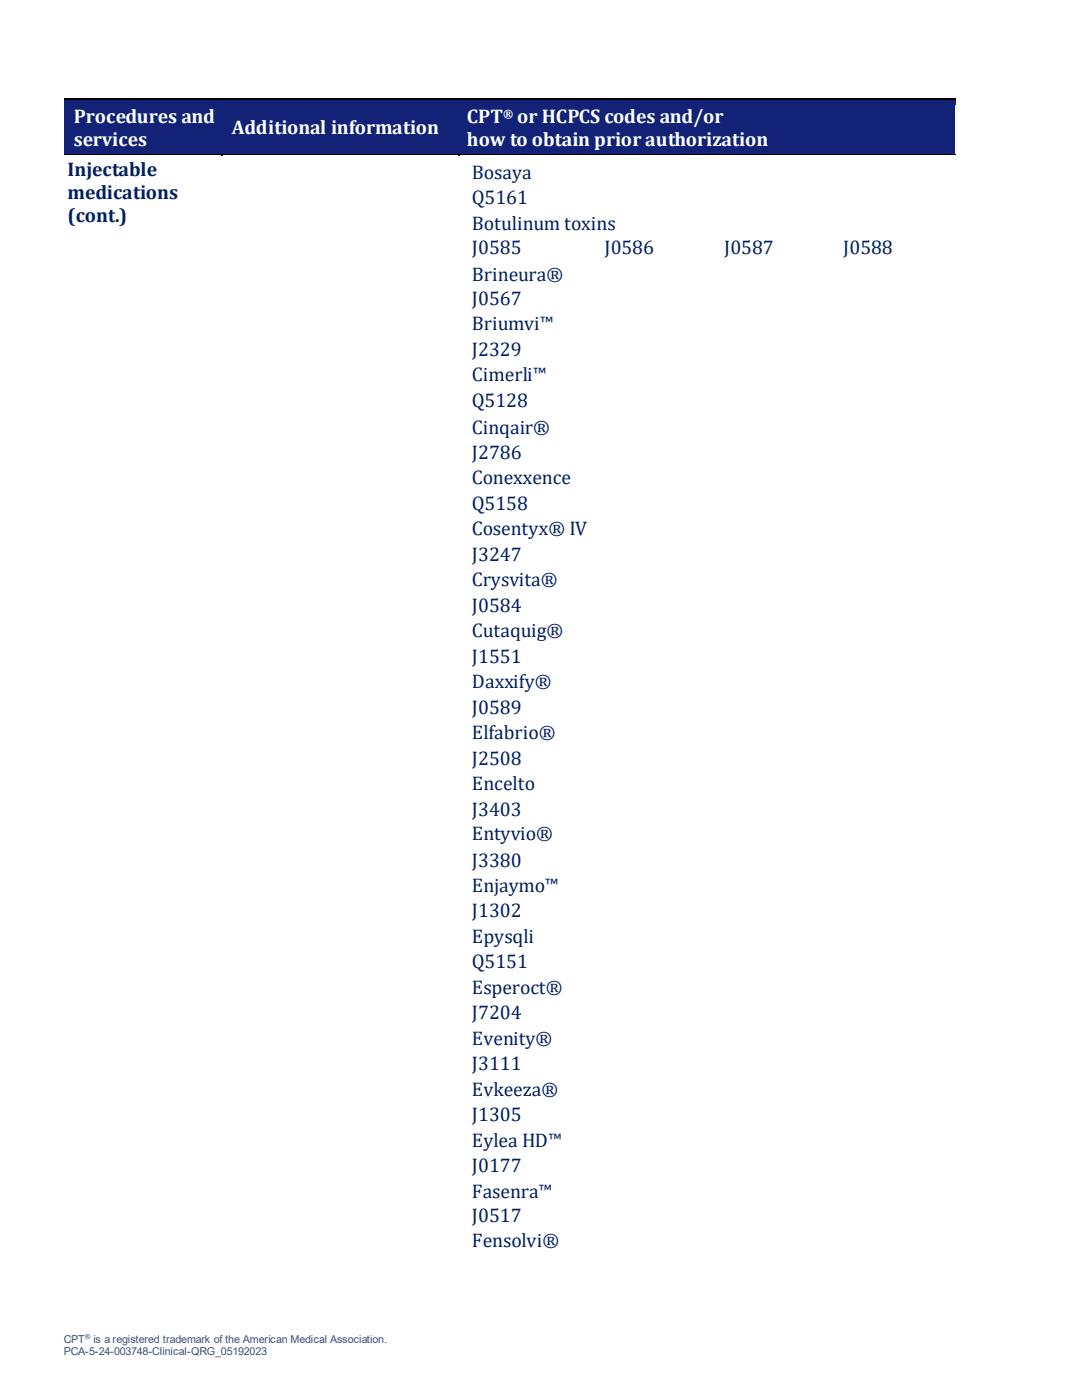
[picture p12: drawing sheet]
<svg xmlns="http://www.w3.org/2000/svg" width="216mm" height="279mm" viewBox="0 0 216 279" stroke-linecap="round" stroke-linejoin="round" font-family="sans-serif">
<defs><g id="words">
<g font-size="3.9" fill="#fff">
<text x="14.7" y="24.5">Procedures and</text>
<text x="14.7" y="29.1">services</text>
<text x="46.3" y="26.8">Additional information</text>
<text x="93.2" y="24.5">CPT</text>
<text x="93.2" y="29.1">how to obtain prior authorization</text>
<text x="103.2" y="24.5">or HCPCS codes and/or</text>
</g>
<g font-size="3.9" fill="#002060">
<text x="13.5" y="35.1">Injectable</text>
<text x="94.2" y="35.7">Bosaya</text>
<text x="13.5" y="39.6">medications</text>
<text x="94.2" y="40.8">Q5161</text>
<text x="13.5" y="44.2">(cont.)</text>
<text x="94.2" y="45.9">Botulinum toxins</text>
<text x="94.2" y="50.7">J0585</text>
<text x="120.6" y="50.7">J0586</text>
<text x="144.5" y="50.7">J0587</text>
<text x="168.3" y="50.7">J0588</text>
<text x="94.2" y="56">Brineura®</text>
<text x="94.2" y="60.9">J0567</text>
<text x="94.2" y="65.9">Briumvi™</text>
<text x="94.2" y="71">J2329</text>
<text x="94.2" y="76.1">Cimerli™</text>
<text x="94.2" y="81.2">Q5128</text>
<text x="94.2" y="86.5">Cinqair®</text>
<text x="94.2" y="91.6">J2786</text>
<text x="94.2" y="96.7">Conexxence</text>
<text x="94.2" y="101.8">Q5158</text>
<text x="94.2" y="106.9">Cosentyx® IV</text>
<text x="94.2" y="111.9">J3247</text>
<text x="94.2" y="117">Crysvita®</text>
<text x="94.2" y="122.1">J0584</text>
<text x="94.2" y="127.2">Cutaquig®</text>
<text x="94.2" y="132.3">J1551</text>
<text x="94.2" y="137.4">Daxxify®</text>
<text x="94.2" y="142.4">J0589</text>
<text x="94.2" y="147.5">Elfabrio®</text>
<text x="94.2" y="152.6">J2508</text>
<text x="94.2" y="157.7">Encelto</text>
<text x="94.2" y="162.8">J3403</text>
<text x="94.2" y="167.6">Entyvio®</text>
<text x="94.2" y="172.9">J3380</text>
<text x="94.2" y="178">Enjaymo™</text>
<text x="94.2" y="183.1">J1302</text>
<text x="94.2" y="188.2">Epysqli</text>
<text x="94.2" y="193.3">Q5151</text>
<text x="94.2" y="198.3">Esperoct®</text>
<text x="94.2" y="203.4">J7204</text>
<text x="94.2" y="208.5">Evenity®</text>
<text x="94.2" y="213.6">J3111</text>
<text x="94.2" y="218.7">Evkeeza®</text>
<text x="94.2" y="223.7">J1305</text>
<text x="94.2" y="228.8">Eylea HD™</text>
<text x="94.2" y="233.9">J0177</text>
<text x="94.2" y="239">Fasenra™</text>
<text x="94.2" y="243.8">J0517</text>
<text x="94.2" y="248.9">Fensolvi®</text>
</g>
<text font-size="2.4" fill="#fff" x="100.4" y="23.6">®</text>
<g font-size="2.2" fill="#44546a">
<text x="12.7" y="268">CPT</text>
<text x="18.7" y="268">is a registered trademark of the American Medical Association.</text>
<text x="12.7" y="270.4">PCA-5-24-003748-Clinical-QRG_05192023</text>
</g>
<text font-size="1.4" fill="#44546a" x="17" y="267.2">®</text>
</g></defs>
<g fill="#122377">
<path d="M12.7 20.1h31.5v10.7h-31.5z" fill-rule="evenodd"/>
<path d="M13.5 20.8h30v4.6h-30z" fill-rule="evenodd"/>
<path d="M13.5 25.4h30v4.6h-30z" fill-rule="evenodd"/>
<path d="M44.2 20.1h47.3v10.7h-47.3z" fill-rule="evenodd"/>
<path d="M45 23.1h45.7v4.6h-45.7z" fill-rule="evenodd"/>
<path d="M91.5 20.1h99.1v10.7h-99.1z" fill-rule="evenodd"/>
<path d="M92.3 20.8h97.5v4.6h-97.5z" fill-rule="evenodd"/>
<path d="M92.3 25.4h97.5v4.6h-97.5z" fill-rule="evenodd"/>
</g>
<path d="M12.7 19.8h31.5" fill="none" stroke="#000" stroke-width=".25"/>
<g fill="#122377">
<path d="M12.7 19.9h31.5v.9h-31.5z" fill-rule="evenodd"/>
<path d="M44.2 19.9h.3v.9h-.3z" fill-rule="evenodd"/>
</g>
<path d="M44.2 19.7h.3v.2h-.3z" fill-rule="evenodd" fill="#000"/>
<path d="M44.5 19.8h47" fill="none" stroke="#000" stroke-width=".25"/>
<g fill="#122377">
<path d="M44.5 19.9h47v.9h-47z" fill-rule="evenodd"/>
<path d="M91.5 19.9h.2v.9h-.2z" fill-rule="evenodd"/>
</g>
<path d="M91.5 19.7h.2v.2h-.2z" fill-rule="evenodd" fill="#000"/>
<path d="M91.7 19.8h98.9" fill="none" stroke="#000" stroke-width=".25"/>
<g fill="#122377">
<path d="M91.7 19.9h98.9v.9h-98.9z" fill-rule="evenodd"/>
<path d="M12.7 29.9h31.5v.7h-31.5z" fill-rule="evenodd"/>
<path d="M44.2 29.9h47.3v.7h-47.3z" fill-rule="evenodd"/>
<path d="M91.5 29.9h99.1v.7h-99.1z" fill-rule="evenodd"/>
</g>
<g fill="#fff">
<path d="M12.7 30.8h31.5v220h-31.5z" fill-rule="evenodd"/>
<path d="M13.5 31.5h30v4.5h-30z" fill-rule="evenodd"/>
<path d="M13.5 36h30v4.5h-30z" fill-rule="evenodd"/>
<path d="M13.5 40.5h30v4.6h-30z" fill-rule="evenodd"/>
<path d="M13.5 45.1h30v4.6h-30z" fill-rule="evenodd"/>
<path d="M13.5 49.7h30v4.6h-30z" fill-rule="evenodd"/>
<path d="M13.5 54.3h30v4.5h-30z" fill-rule="evenodd"/>
<path d="M13.5 58.8h30v4.5h-30z" fill-rule="evenodd"/>
<path d="M13.5 63.3h30v4.6h-30z" fill-rule="evenodd"/>
<path d="M13.5 67.9h30v4.5h-30z" fill-rule="evenodd"/>
<path d="M13.5 72.4h30v4.6h-30z" fill-rule="evenodd"/>
<path d="M13.5 77h30v4.6h-30z" fill-rule="evenodd"/>
<path d="M13.5 81.6h30v4.4h-30z" fill-rule="evenodd"/>
<path d="M13.5 86h30v4.6h-30z" fill-rule="evenodd"/>
<path d="M13.5 90.6h30v4.6h-30z" fill-rule="evenodd"/>
<path d="M13.5 95.2h30v4.5h-30z" fill-rule="evenodd"/>
<path d="M13.5 99.7h30v4.6h-30z" fill-rule="evenodd"/>
<path d="M13.5 104.3h30v4.6h-30z" fill-rule="evenodd"/>
<path d="M13.5 108.9h30v4.4h-30z" fill-rule="evenodd"/>
<path d="M13.5 113.3h30v4.6h-30z" fill-rule="evenodd"/>
<path d="M13.5 117.9h30v4.6h-30z" fill-rule="evenodd"/>
<path d="M13.5 122.5h30v4.6h-30z" fill-rule="evenodd"/>
<path d="M13.5 127.1h30v4.5h-30z" fill-rule="evenodd"/>
<path d="M13.5 131.6h30v4.6h-30z" fill-rule="evenodd"/>
<path d="M13.5 136.2h30v4.5h-30z" fill-rule="evenodd"/>
<path d="M13.5 140.7h30v4.5h-30z" fill-rule="evenodd"/>
<path d="M13.5 145.2h30v4.6h-30z" fill-rule="evenodd"/>
<path d="M13.5 149.8h30v4.6h-30z" fill-rule="evenodd"/>
<path d="M13.5 154.4h30v4.6h-30z" fill-rule="evenodd"/>
<path d="M13.5 159h30v4.4h-30z" fill-rule="evenodd"/>
<path d="M13.5 163.4h30v4.6h-30z" fill-rule="evenodd"/>
<path d="M13.5 168h30v4.6h-30z" fill-rule="evenodd"/>
<path d="M13.5 172.6h30v4.5h-30z" fill-rule="evenodd"/>
<path d="M13.5 177.1h30v4.6h-30z" fill-rule="evenodd"/>
<path d="M13.5 181.7h30v4.6h-30z" fill-rule="evenodd"/>
<path d="M13.5 186.3h30v4.4h-30z" fill-rule="evenodd"/>
<path d="M13.5 190.7h30v4.6h-30z" fill-rule="evenodd"/>
<path d="M13.5 195.3h30v4.6h-30z" fill-rule="evenodd"/>
<path d="M13.5 199.9h30v4.5h-30z" fill-rule="evenodd"/>
<path d="M13.5 204.4h30v4.6h-30z" fill-rule="evenodd"/>
<path d="M13.5 209h30v4.6h-30z" fill-rule="evenodd"/>
<path d="M13.5 213.6h30v4.4h-30z" fill-rule="evenodd"/>
<path d="M13.5 218h30v4.6h-30z" fill-rule="evenodd"/>
<path d="M13.5 222.6h30v4.6h-30z" fill-rule="evenodd"/>
<path d="M13.5 227.2h30v4.6h-30z" fill-rule="evenodd"/>
<path d="M13.5 231.8h30v4.5h-30z" fill-rule="evenodd"/>
<path d="M13.5 236.3h30v4.5h-30z" fill-rule="evenodd"/>
<path d="M13.5 240.8h30v4.6h-30z" fill-rule="evenodd"/>
<path d="M13.5 245.4h30v4.5h-30z" fill-rule="evenodd"/>
<path d="M44.2 30.8h47.3v220h-47.3z" fill-rule="evenodd"/>
<path d="M91.5 30.8h99.1v220h-99.1z" fill-rule="evenodd"/>
<path d="M92.3 31.5h97.5v5.1h-97.5z" fill-rule="evenodd"/>
<path d="M94.2 32h93.7v4.6h-93.7z" fill-rule="evenodd"/>
<path d="M92.3 36.6h97.5v5.1h-97.5z" fill-rule="evenodd"/>
<path d="M94.2 37.1h93.7v4.6h-93.7z" fill-rule="evenodd"/>
<path d="M92.3 41.7h97.5v5.1h-97.5z" fill-rule="evenodd"/>
<path d="M94.2 42.2h93.7v4.6h-93.7z" fill-rule="evenodd"/>
<path d="M92.3 46.8h26.4v5h-26.4z" fill-rule="evenodd"/>
<path d="M94.2 47h22.6v4.6h-22.6z" fill-rule="evenodd"/>
<path d="M118.7 46.8h23.9v5h-23.9z" fill-rule="evenodd"/>
<path d="M120.6 47h20.1v4.6h-20.1z" fill-rule="evenodd"/>
<path d="M142.6 46.8h23.7v5h-23.7z" fill-rule="evenodd"/>
<path d="M144.5 47h19.9v4.6h-19.9z" fill-rule="evenodd"/>
<path d="M166.3 46.8h23.5v5h-23.5z" fill-rule="evenodd"/>
<path d="M168.3 47h19.6v4.6h-19.6z" fill-rule="evenodd"/>
<path d="M92.3 51.8h97.5v5.1h-97.5z" fill-rule="evenodd"/>
<path d="M94.2 52.3h93.7v4.6h-93.7z" fill-rule="evenodd"/>
<path d="M92.3 56.9h26.4v5.1h-26.4z" fill-rule="evenodd"/>
<path d="M94.2 57.2h22.6v4.5h-22.6z" fill-rule="evenodd"/>
<path d="M118.7 56.9h23.9v5.1h-23.9z" fill-rule="evenodd"/>
<path d="M142.6 56.9h23.7v5.1h-23.7z" fill-rule="evenodd"/>
<path d="M166.3 56.9h23.5v5.1h-23.5z" fill-rule="evenodd"/>
<path d="M92.3 62h97.5v5.1h-97.5z" fill-rule="evenodd"/>
<path d="M94.2 62.3h93.7v4.5h-93.7z" fill-rule="evenodd"/>
<path d="M92.3 67.1h97.5v5.1h-97.5z" fill-rule="evenodd"/>
<path d="M94.2 67.3h93.7v4.6h-93.7z" fill-rule="evenodd"/>
<path d="M92.3 72.2h26.4v5.1h-26.4z" fill-rule="evenodd"/>
<path d="M94.2 72.4h22.6v4.6h-22.6z" fill-rule="evenodd"/>
<path d="M118.7 72.2h23.9v5.1h-23.9z" fill-rule="evenodd"/>
<path d="M120.6 72.7h20.1v4.6h-20.1z" fill-rule="evenodd"/>
<path d="M142.6 72.2h23.7v5.1h-23.7z" fill-rule="evenodd"/>
<path d="M144.5 72.7h19.9v4.6h-19.9z" fill-rule="evenodd"/>
<path d="M166.3 72.2h23.5v5.1h-23.5z" fill-rule="evenodd"/>
<path d="M168.3 72.7h19.6v4.6h-19.6z" fill-rule="evenodd"/>
<path d="M92.3 77.2h26.4v5.1h-26.4z" fill-rule="evenodd"/>
<path d="M94.2 77.5h22.6v4.6h-22.6z" fill-rule="evenodd"/>
<path d="M118.7 77.2h23.9v5.1h-23.9z" fill-rule="evenodd"/>
<path d="M120.6 77.8h20.1v4.5h-20.1z" fill-rule="evenodd"/>
<path d="M142.6 77.2h23.7v5.1h-23.7z" fill-rule="evenodd"/>
<path d="M144.5 77.8h19.9v4.5h-19.9z" fill-rule="evenodd"/>
<path d="M166.3 77.2h23.5v5.1h-23.5z" fill-rule="evenodd"/>
<path d="M168.3 77.8h19.6v4.5h-19.6z" fill-rule="evenodd"/>
<path d="M92.3 82.3h97.5v5.1h-97.5z" fill-rule="evenodd"/>
<path d="M94.2 82.8h93.7v4.6h-93.7z" fill-rule="evenodd"/>
<path d="M92.3 87.4h26.4v5.1h-26.4z" fill-rule="evenodd"/>
<path d="M94.2 87.9h22.6v4.6h-22.6z" fill-rule="evenodd"/>
<path d="M118.7 87.4h23.9v5.1h-23.9z" fill-rule="evenodd"/>
<path d="M142.6 87.4h23.7v5.1h-23.7z" fill-rule="evenodd"/>
<path d="M166.3 87.4h23.5v5.1h-23.5z" fill-rule="evenodd"/>
<path d="M92.3 92.5h97.5v5.1h-97.5z" fill-rule="evenodd"/>
<path d="M94.2 93h93.7v4.6h-93.7z" fill-rule="evenodd"/>
<path d="M92.3 97.6h97.5v5.1h-97.5z" fill-rule="evenodd"/>
<path d="M94.2 98.1h93.7v4.6h-93.7z" fill-rule="evenodd"/>
<path d="M92.3 102.7h97.5v5h-97.5z" fill-rule="evenodd"/>
<path d="M94.2 103.2h93.7v4.5h-93.7z" fill-rule="evenodd"/>
<path d="M92.3 107.7h97.5v5.1h-97.5z" fill-rule="evenodd"/>
<path d="M94.2 108.3h93.7v4.5h-93.7z" fill-rule="evenodd"/>
<path d="M92.3 112.8h97.5v5.1h-97.5z" fill-rule="evenodd"/>
<path d="M94.2 113.3h93.7v4.6h-93.7z" fill-rule="evenodd"/>
<path d="M92.3 117.9h26.4v5.1h-26.4z" fill-rule="evenodd"/>
<path d="M94.2 118.4h22.6v4.6h-22.6z" fill-rule="evenodd"/>
<path d="M118.7 117.9h23.9v5.1h-23.9z" fill-rule="evenodd"/>
<path d="M120.6 118.4h20.1v4.6h-20.1z" fill-rule="evenodd"/>
<path d="M142.6 117.9h23.7v5.1h-23.7z" fill-rule="evenodd"/>
<path d="M144.5 118.4h19.9v4.6h-19.9z" fill-rule="evenodd"/>
<path d="M166.3 117.9h23.5v5.1h-23.5z" fill-rule="evenodd"/>
<path d="M168.3 118.4h19.6v4.6h-19.6z" fill-rule="evenodd"/>
<path d="M92.3 123h26.4v5.1h-26.4z" fill-rule="evenodd"/>
<path d="M94.2 123.5h22.6v4.6h-22.6z" fill-rule="evenodd"/>
<path d="M118.7 123h23.9v5.1h-23.9z" fill-rule="evenodd"/>
<path d="M120.6 123.5h20.1v4.6h-20.1z" fill-rule="evenodd"/>
<path d="M142.6 123h23.7v5.1h-23.7z" fill-rule="evenodd"/>
<path d="M144.5 123.5h19.9v4.6h-19.9z" fill-rule="evenodd"/>
<path d="M166.3 123h23.5v5.1h-23.5z" fill-rule="evenodd"/>
<path d="M168.3 123.5h19.6v4.6h-19.6z" fill-rule="evenodd"/>
<path d="M92.3 128.1h26.4v5.1h-26.4z" fill-rule="evenodd"/>
<path d="M94.2 128.6h22.6v4.6h-22.6z" fill-rule="evenodd"/>
<path d="M118.7 128.1h23.9v5.1h-23.9z" fill-rule="evenodd"/>
<path d="M120.6 128.6h20.1v4.6h-20.1z" fill-rule="evenodd"/>
<path d="M142.6 128.1h23.7v5.1h-23.7z" fill-rule="evenodd"/>
<path d="M144.5 128.6h19.9v4.6h-19.9z" fill-rule="evenodd"/>
<path d="M166.3 128.1h23.5v5.1h-23.5z" fill-rule="evenodd"/>
<path d="M168.3 128.6h19.6v4.6h-19.6z" fill-rule="evenodd"/>
<path d="M92.3 133.2h97.5v5h-97.5z" fill-rule="evenodd"/>
<path d="M94.2 133.7h93.7v4.5h-93.7z" fill-rule="evenodd"/>
<path d="M92.3 138.2h97.5v5.1h-97.5z" fill-rule="evenodd"/>
<path d="M94.2 138.8h93.7v4.5h-93.7z" fill-rule="evenodd"/>
<path d="M92.3 143.3h97.5v5.1h-97.5z" fill-rule="evenodd"/>
<path d="M94.2 143.8h93.7v4.6h-93.7z" fill-rule="evenodd"/>
<path d="M92.3 148.4h97.5v5.1h-97.5z" fill-rule="evenodd"/>
<path d="M94.2 148.9h93.7v4.6h-93.7z" fill-rule="evenodd"/>
<path d="M92.3 153.5h97.5v5.1h-97.5z" fill-rule="evenodd"/>
<path d="M94.2 154h93.7v4.6h-93.7z" fill-rule="evenodd"/>
<path d="M92.3 158.6h97.5v5.1h-97.5z" fill-rule="evenodd"/>
<path d="M94.2 159.1h93.7v4.6h-93.7z" fill-rule="evenodd"/>
<path d="M92.3 163.7h97.5v5h-97.5z" fill-rule="evenodd"/>
<path d="M94.2 163.9h93.7v4.6h-93.7z" fill-rule="evenodd"/>
<path d="M92.3 168.7h26.4v5.1h-26.4z" fill-rule="evenodd"/>
<path d="M94.2 169.2h22.6v4.6h-22.6z" fill-rule="evenodd"/>
<path d="M118.7 168.7h23.9v5.1h-23.9z" fill-rule="evenodd"/>
<path d="M142.6 168.7h23.7v5.1h-23.7z" fill-rule="evenodd"/>
<path d="M166.3 168.7h23.5v5.1h-23.5z" fill-rule="evenodd"/>
<path d="M92.3 173.8h97.5v5.1h-97.5z" fill-rule="evenodd"/>
<path d="M94.2 174.3h93.7v4.6h-93.7z" fill-rule="evenodd"/>
<path d="M92.3 178.9h97.5v5.1h-97.5z" fill-rule="evenodd"/>
<path d="M94.2 179.4h93.7v4.6h-93.7z" fill-rule="evenodd"/>
<path d="M92.3 184h97.5v5.1h-97.5z" fill-rule="evenodd"/>
<path d="M94.2 184.5h93.7v4.6h-93.7z" fill-rule="evenodd"/>
<path d="M92.3 189.1h97.5v5h-97.5z" fill-rule="evenodd"/>
<path d="M94.2 189.6h93.7v4.5h-93.7z" fill-rule="evenodd"/>
<path d="M92.3 194.1h97.5v5.1h-97.5z" fill-rule="evenodd"/>
<path d="M94.2 194.7h93.7v4.5h-93.7z" fill-rule="evenodd"/>
<path d="M92.3 199.2h26.4v5.1h-26.4z" fill-rule="evenodd"/>
<path d="M94.2 199.7h22.6v4.6h-22.6z" fill-rule="evenodd"/>
<path d="M118.7 199.2h23.9v5.1h-23.9z" fill-rule="evenodd"/>
<path d="M120.6 199.7h20.1v4.6h-20.1z" fill-rule="evenodd"/>
<path d="M142.6 199.2h23.7v5.1h-23.7z" fill-rule="evenodd"/>
<path d="M144.5 199.7h19.9v4.6h-19.9z" fill-rule="evenodd"/>
<path d="M166.3 199.2h23.5v5.1h-23.5z" fill-rule="evenodd"/>
<path d="M168.3 199.7h19.6v4.6h-19.6z" fill-rule="evenodd"/>
<path d="M92.3 204.3h97.5v5.1h-97.5z" fill-rule="evenodd"/>
<path d="M94.2 204.8h93.7v4.6h-93.7z" fill-rule="evenodd"/>
<path d="M92.3 209.4h26.4v5.1h-26.4z" fill-rule="evenodd"/>
<path d="M94.2 209.9h22.6v4.6h-22.6z" fill-rule="evenodd"/>
<path d="M118.7 209.4h23.9v5.1h-23.9z" fill-rule="evenodd"/>
<path d="M120.6 209.9h20.1v4.6h-20.1z" fill-rule="evenodd"/>
<path d="M142.6 209.4h23.7v5.1h-23.7z" fill-rule="evenodd"/>
<path d="M144.5 209.9h19.9v4.6h-19.9z" fill-rule="evenodd"/>
<path d="M166.3 209.4h23.5v5.1h-23.5z" fill-rule="evenodd"/>
<path d="M168.3 209.9h19.6v4.6h-19.6z" fill-rule="evenodd"/>
<path d="M92.3 214.5h97.5v5.1h-97.5z" fill-rule="evenodd"/>
<path d="M94.2 215h93.7v4.6h-93.7z" fill-rule="evenodd"/>
<path d="M92.3 219.6h26.4v5h-26.4z" fill-rule="evenodd"/>
<path d="M94.2 220.1h22.6v4.5h-22.6z" fill-rule="evenodd"/>
<path d="M118.7 219.6h23.9v5h-23.9z" fill-rule="evenodd"/>
<path d="M120.6 220.1h20.1v4.5h-20.1z" fill-rule="evenodd"/>
<path d="M142.6 219.6h23.7v5h-23.7z" fill-rule="evenodd"/>
<path d="M144.5 220.1h19.9v4.5h-19.9z" fill-rule="evenodd"/>
<path d="M166.3 219.6h23.5v5h-23.5z" fill-rule="evenodd"/>
<path d="M168.3 220.1h19.6v4.5h-19.6z" fill-rule="evenodd"/>
<path d="M92.3 224.6h97.5v5.1h-97.5z" fill-rule="evenodd"/>
<path d="M94.2 225.1h93.7v4.6h-93.7z" fill-rule="evenodd"/>
<path d="M92.3 229.7h97.5v5.1h-97.5z" fill-rule="evenodd"/>
<path d="M94.2 230.2h93.7v4.6h-93.7z" fill-rule="evenodd"/>
<path d="M92.3 234.8h97.5v5.1h-97.5z" fill-rule="evenodd"/>
<path d="M94.2 235.3h93.7v4.6h-93.7z" fill-rule="evenodd"/>
<path d="M92.3 239.9h26.4v5.1h-26.4z" fill-rule="evenodd"/>
<path d="M94.2 240.1h22.6v4.6h-22.6z" fill-rule="evenodd"/>
<path d="M118.7 239.9h23.9v5.1h-23.9z" fill-rule="evenodd"/>
<path d="M142.6 239.9h23.7v5.1h-23.7z" fill-rule="evenodd"/>
<path d="M166.3 239.9h23.5v5.1h-23.5z" fill-rule="evenodd"/>
<path d="M92.3 245h97.5v5.1h-97.5z" fill-rule="evenodd"/>
<path d="M94.2 245.2h93.7v4.6h-93.7z" fill-rule="evenodd"/>
</g>
<path d="M12.7 30.9h31.5" fill="none" stroke="#000" stroke-width=".25"/>
<g fill="#fff">
<path d="M12.7 31h31.5v.5h-31.5z" fill-rule="evenodd"/>
<path d="M44.2 31h.3v.5h-.3z" fill-rule="evenodd"/>
</g>
<path d="M44.2 30.8h.3v.2h-.3z" fill-rule="evenodd" fill="#000"/>
<path d="M44.5 30.9h47" fill="none" stroke="#000" stroke-width=".25"/>
<g fill="#fff">
<path d="M44.5 31h47v.5h-47z" fill-rule="evenodd"/>
<path d="M91.5 31h.2v.5h-.2z" fill-rule="evenodd"/>
</g>
<path d="M91.5 30.8h.2v.2h-.2z" fill-rule="evenodd" fill="#000"/>
<path d="M91.7 30.9h98.9" fill="none" stroke="#000" stroke-width=".25"/>
<g fill="#fff">
<path d="M91.7 31h98.9v.5h-98.9z" fill-rule="evenodd"/>
<path d="M12.7 250.1h31.5v.7h-31.5z" fill-rule="evenodd"/>
<path d="M44.2 250.1h47.3v.7h-47.3z" fill-rule="evenodd"/>
<path d="M91.5 250.1h99.1v.7h-99.1z" fill-rule="evenodd"/>
</g>
<use href="#words"/>
</svg>
